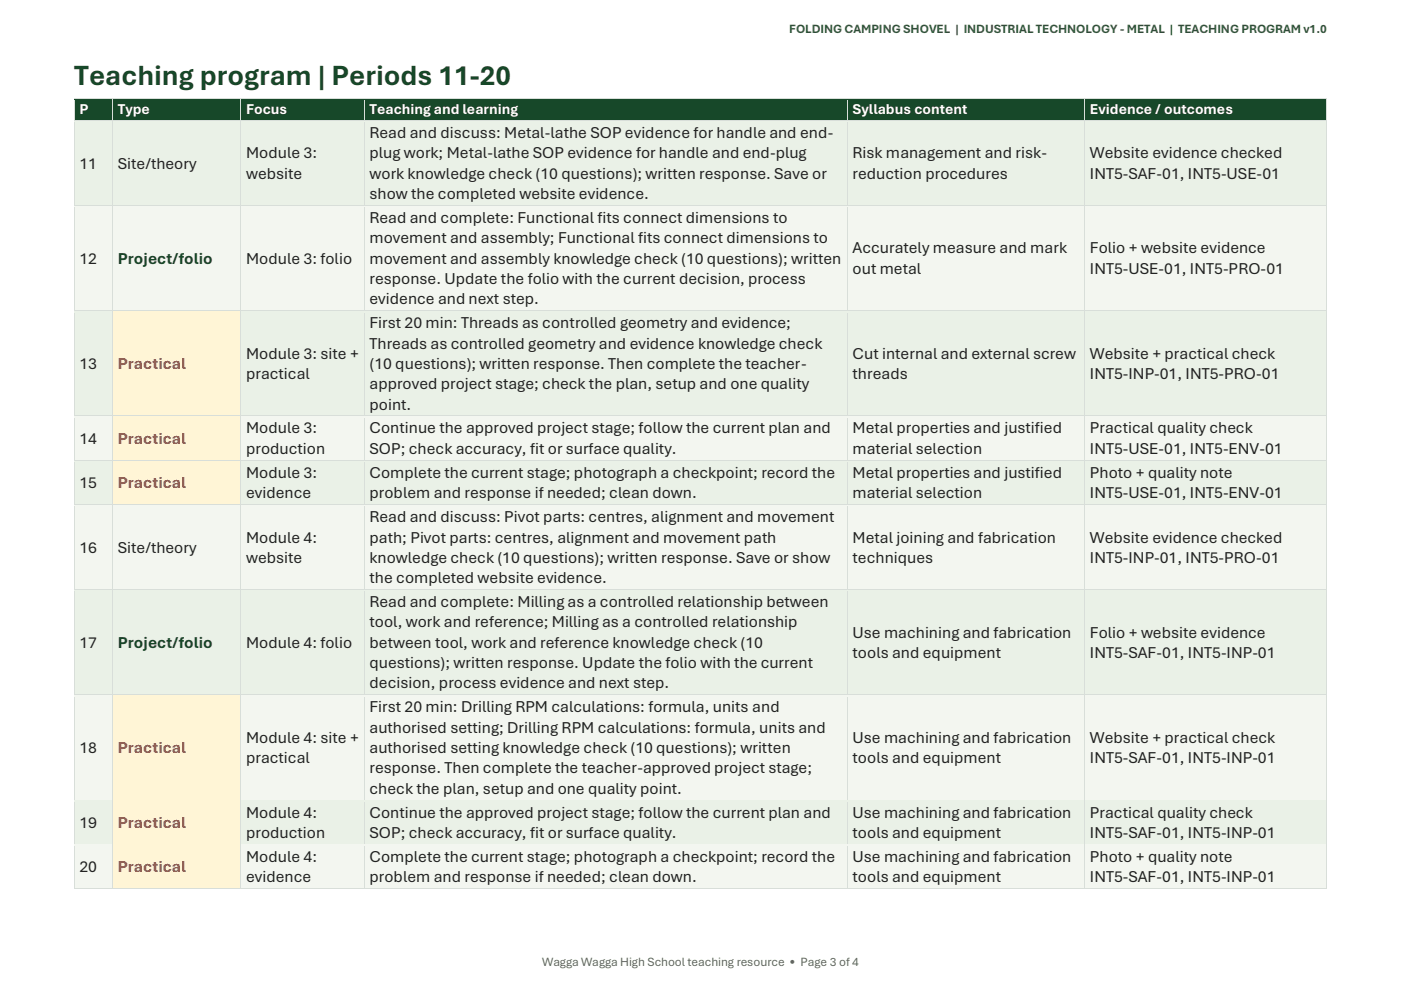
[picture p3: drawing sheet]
<svg xmlns="http://www.w3.org/2000/svg" width="297mm" height="210mm" viewBox="0 0 297 210" stroke-linecap="round" stroke-linejoin="round" font-family="sans-serif">
<defs><g id="words">
<text font-size="6.2" fill="#174829" x="15.7" y="18">Teaching program | Periods 11-20</text>
<g font-size="3.5" fill="#222">
<text x="78.3" y="29.3">Read and discuss: Metal-lathe SOP evidence for handle and end-</text>
<text x="16.8" y="35.7">11</text>
<text x="25" y="35.7">Site/theory</text>
<text x="52.2" y="33.6">Module 3:</text>
<text x="78.3" y="33.6">plug work; Metal-lathe SOP evidence for handle and end-plug</text>
<text x="180.7" y="33.6">Risk management and risk-</text>
<text x="231" y="33.6">Website evidence checked</text>
<text x="52.2" y="37.9">website</text>
<text x="78.3" y="37.9">work knowledge check (10 questions); written response. Save or</text>
<text x="180.7" y="37.9">reduction procedures</text>
<text x="231" y="37.9">INT5-SAF-01, INT5-USE-01</text>
<text x="78.3" y="42.2">show the completed website evidence.</text>
<text x="78.3" y="47.3">Read and complete: Functional fits connect dimensions to</text>
<text x="78.3" y="51.6">movement and assembly; Functional fits connect dimensions to</text>
<text x="180.7" y="53.7">Accurately measure and mark</text>
<text x="231" y="53.7">Folio + website evidence</text>
<text x="16.8" y="55.9">12</text>
<text x="52.2" y="55.9">Module 3: folio</text>
<text x="78.3" y="55.9">movement and assembly knowledge check (10 questions); written</text>
<text x="180.7" y="58">out metal</text>
<text x="231" y="58">INT5-USE-01, INT5-PRO-01</text>
<text x="78.3" y="60.2">response. Update the folio with the current decision, process</text>
<text x="78.3" y="64.5">evidence and next step.</text>
<text x="78.3" y="69.6">First 20 min: Threads as controlled geometry and evidence;</text>
<text x="52.2" y="76">Module 3: site +</text>
<text x="78.3" y="73.9">Threads as controlled geometry and evidence knowledge check</text>
<text x="180.7" y="76">Cut internal and external screw</text>
<text x="231" y="76">Website + practical check</text>
<text x="16.8" y="78.2">13</text>
<text x="52.2" y="80.4">practical</text>
<text x="78.3" y="78.2">(10 questions); written response. Then complete the teacher-</text>
<text x="78.3" y="82.5">approved project stage; check the plan, setup and one quality</text>
<text x="180.7" y="80.4">threads</text>
<text x="231" y="80.4">INT5-INP-01, INT5-PRO-01</text>
<text x="78.3" y="86.8">point.</text>
<text x="16.8" y="94">14</text>
<text x="52.2" y="91.9">Module 3:</text>
<text x="78.3" y="91.9">Continue the approved project stage; follow the current plan and</text>
<text x="180.7" y="91.9">Metal properties and justified</text>
<text x="231" y="91.9">Practical quality check</text>
<text x="52.2" y="96.2">production</text>
<text x="52.2" y="101.3">Module 3:</text>
<text x="78.3" y="96.2">SOP; check accuracy, fit or surface quality.</text>
<text x="78.3" y="101.3">Complete the current stage; photograph a checkpoint; record the</text>
<text x="180.7" y="96.2">material selection</text>
<text x="180.7" y="101.3">Metal properties and justified</text>
<text x="231" y="96.2">INT5-USE-01, INT5-ENV-01</text>
<text x="231" y="101.3">Photo + quality note</text>
<text x="16.8" y="103.4">15</text>
<text x="52.2" y="105.6">evidence</text>
<text x="78.3" y="105.6">problem and response if needed; clean down.</text>
<text x="180.7" y="105.6">material selection</text>
<text x="231" y="105.6">INT5-USE-01, INT5-ENV-01</text>
<text x="78.3" y="110.7">Read and discuss: Pivot parts: centres, alignment and movement</text>
<text x="16.8" y="117.2">16</text>
<text x="25" y="117.2">Site/theory</text>
<text x="52.2" y="115">Module 4:</text>
<text x="52.2" y="119.3">website</text>
<text x="78.3" y="115">path; Pivot parts: centres, alignment and movement path</text>
<text x="78.3" y="119.3">knowledge check (10 questions); written response. Save or show</text>
<text x="180.7" y="115">Metal joining and fabrication</text>
<text x="180.7" y="119.3">techniques</text>
<text x="231" y="115">Website evidence checked</text>
<text x="231" y="119.3">INT5-INP-01, INT5-PRO-01</text>
<text x="78.3" y="123.6">the completed website evidence.</text>
<text x="78.3" y="128.7">Read and complete: Milling as a controlled relationship between</text>
<text x="16.8" y="137.3">17</text>
<text x="52.2" y="137.3">Module 4: folio</text>
<text x="78.3" y="133">tool, work and reference; Milling as a controlled relationship</text>
<text x="78.3" y="137.3">between tool, work and reference knowledge check (10</text>
<text x="180.7" y="135.2">Use machining and fabrication</text>
<text x="231" y="135.2">Folio + website evidence</text>
<text x="78.3" y="141.6">questions); written response. Update the folio with the current</text>
<text x="180.7" y="139.4">tools and equipment</text>
<text x="231" y="139.4">INT5-SAF-01, INT5-INP-01</text>
<text x="78.3" y="145.9">decision, process evidence and next step.</text>
<text x="78.3" y="151">First 20 min: Drilling RPM calculations: formula, units and</text>
<text x="78.3" y="155.3">authorised setting; Drilling RPM calculations: formula, units and</text>
<text x="16.8" y="159.6">18</text>
<text x="52.2" y="157.5">Module 4: site +</text>
<text x="52.2" y="161.7">practical</text>
<text x="78.3" y="159.6">authorised setting knowledge check (10 questions); written</text>
<text x="180.7" y="157.5">Use machining and fabrication</text>
<text x="180.7" y="161.7">tools and equipment</text>
<text x="231" y="157.5">Website + practical check</text>
<text x="231" y="161.7">INT5-SAF-01, INT5-INP-01</text>
<text x="78.3" y="163.9">response. Then complete the teacher-approved project stage;</text>
<text x="52.2" y="173.3">Module 4:</text>
<text x="78.3" y="168.2">check the plan, setup and one quality point.</text>
<text x="78.3" y="173.3">Continue the approved project stage; follow the current plan and</text>
<text x="180.7" y="173.3">Use machining and fabrication</text>
<text x="231" y="173.3">Practical quality check</text>
<text x="16.8" y="175.5">19</text>
<text x="52.2" y="177.6">production</text>
<text x="78.3" y="177.6">SOP; check accuracy, fit or surface quality.</text>
<text x="180.7" y="177.6">tools and equipment</text>
<text x="231" y="177.6">INT5-SAF-01, INT5-INP-01</text>
<text x="16.8" y="184.9">20</text>
<text x="52.2" y="182.7">Module 4:</text>
<text x="78.3" y="182.7">Complete the current stage; photograph a checkpoint; record the</text>
<text x="180.7" y="182.7">Use machining and fabrication</text>
<text x="231" y="182.7">Photo + quality note</text>
<text x="52.2" y="187">evidence</text>
<text x="78.3" y="187">problem and response if needed; clean down.</text>
<text x="180.7" y="187">tools and equipment</text>
<text x="231" y="187">INT5-SAF-01, INT5-INP-01</text>
</g>
<g font-size="3.5" fill="#174829">
<text x="25" y="55.9">Project/folio</text>
<text x="25" y="137.3">Project/folio</text>
</g>
<g font-size="3.5" fill="#bd472f">
<text x="25" y="78.2">Practical</text>
<text x="25" y="94">Practical</text>
<text x="25" y="103.4">Practical</text>
<text x="25" y="159.6">Practical</text>
<text x="25" y="175.5">Practical</text>
<text x="25" y="184.9">Practical</text>
</g>
<g font-size="3.2" fill="#fff">
<text x="16.8" y="24.3">P</text>
<text x="25" y="24.3">Type</text>
<text x="52.2" y="24.3">Focus</text>
<text x="78.3" y="24.3">Teaching and learning</text>
<text x="180.7" y="24.3">Syllabus content</text>
<text x="231" y="24.3">Evidence / outcomes</text>
</g>
<text font-size="2.7" fill="#315d3a" x="167.3" y="7.1">FOLDING CAMPING SHOVEL | INDUSTRIAL TECHNOLOGY - METAL | TEACHING PROGRAM v1.0</text>
<text font-size="2.7" fill="#5f685f" x="114.9" y="204.8">Wagga Wagga High School teaching resource • Page 3 of 4</text>
</g></defs>
<g fill="#174829">
<path d="M15.9 21h7.9v4.4h-7.9z" fill-rule="evenodd"/>
<path d="M16.8 21.3h6v3.9h-6z" fill-rule="evenodd"/>
<path d="M24 21h27v4.4h-27z" fill-rule="evenodd"/>
<path d="M25 21.3h25v3.9h-25z" fill-rule="evenodd"/>
<path d="M51.2 21h25.9v4.4h-25.9z" fill-rule="evenodd"/>
<path d="M52.2 21.3h23.9v3.9h-23.9z" fill-rule="evenodd"/>
<path d="M77.4 21h102.1v4.4h-102.1z" fill-rule="evenodd"/>
<path d="M78.3 21.3h100.2v3.9h-100.2z" fill-rule="evenodd"/>
<path d="M179.7 21h50.1v4.4h-50.1z" fill-rule="evenodd"/>
<path d="M180.7 21.3h48.1v3.9h-48.1z" fill-rule="evenodd"/>
<path d="M230 21h51.1v4.4h-51.1z" fill-rule="evenodd"/>
<path d="M231 21.3h49.1v3.9h-49.1z" fill-rule="evenodd"/>
</g>
<g fill="#d8ded9">
<path d="M15.6 20.8h.2v.5h-.2z" fill-rule="evenodd"/>
<path d="M15.6 20.8h.2v.2h-.2z" fill-rule="evenodd"/>
</g>
<path d="M15.8 20.9h7.9" fill="none" stroke="#d8ded9" stroke-width=".21"/>
<path d="M15.8 21.2h7.9" fill="none" stroke="#174829" stroke-width=".3"/>
<g fill="#d8ded9">
<path d="M23.7 21h.3v.3h-.3z" fill-rule="evenodd"/>
<path d="M23.7 20.8h.3v.2h-.3z" fill-rule="evenodd"/>
</g>
<path d="M24 20.9h26.9" fill="none" stroke="#d8ded9" stroke-width=".21"/>
<path d="M24 21.2h26.9" fill="none" stroke="#174829" stroke-width=".3"/>
<g fill="#d8ded9">
<path d="M50.9 21h.2v.3h-.2z" fill-rule="evenodd"/>
<path d="M50.9 20.8h.2v.2h-.2z" fill-rule="evenodd"/>
</g>
<path d="M51.1 20.9h26" fill="none" stroke="#d8ded9" stroke-width=".21"/>
<path d="M51.1 21.2h26" fill="none" stroke="#174829" stroke-width=".3"/>
<g fill="#d8ded9">
<path d="M77.1 21h.2v.3h-.2z" fill-rule="evenodd"/>
<path d="M77.1 20.8h.2v.2h-.2z" fill-rule="evenodd"/>
</g>
<path d="M77.3 20.9h102.2" fill="none" stroke="#d8ded9" stroke-width=".21"/>
<path d="M77.3 21.2h102.2" fill="none" stroke="#174829" stroke-width=".3"/>
<g fill="#d8ded9">
<path d="M179.5 21h.2v.3h-.2z" fill-rule="evenodd"/>
<path d="M179.5 20.8h.2v.2h-.2z" fill-rule="evenodd"/>
</g>
<path d="M179.7 20.9h50.1" fill="none" stroke="#d8ded9" stroke-width=".21"/>
<path d="M179.7 21.2h50.1" fill="none" stroke="#174829" stroke-width=".3"/>
<g fill="#d8ded9">
<path d="M229.8 21h.2v.3h-.2z" fill-rule="evenodd"/>
<path d="M229.8 20.8h.2v.2h-.2z" fill-rule="evenodd"/>
</g>
<path d="M230 20.9h51.1" fill="none" stroke="#d8ded9" stroke-width=".21"/>
<path d="M230 21.2h51.1" fill="none" stroke="#174829" stroke-width=".3"/>
<g fill="#d8ded9">
<path d="M281.1 20.8h.2v.5h-.2z" fill-rule="evenodd"/>
<path d="M281.1 20.8h.2v.2h-.2z" fill-rule="evenodd"/>
</g>
<path d="M15.7 25.3h265.5" fill="none" stroke="#174829" stroke-width=".3"/>
<path d="M15.7 21.3v4.1M23.9 21.3v4.1M51 21.3v4.1M77.2 21.3v4.1M179.6 21.3v4.1M229.9 21.3v4.1M281.2 21.3v4.1" fill="none" stroke="#d8ded9" stroke-width=".21"/>
<g fill="#eaf1e7">
<path d="M15.9 25.6h7.9v17.8h-7.9z" fill-rule="evenodd"/>
<path d="M16.8 32.4h6v4.3h-6z" fill-rule="evenodd"/>
<path d="M24 25.6h27v17.8h-27z" fill-rule="evenodd"/>
<path d="M25 32.4h25v4.3h-25z" fill-rule="evenodd"/>
<path d="M51.2 25.6h25.9v17.8h-25.9z" fill-rule="evenodd"/>
<path d="M52.2 30.2h23.9v4.4h-23.9z" fill-rule="evenodd"/>
<path d="M52.2 34.6h23.9v4.3h-23.9z" fill-rule="evenodd"/>
<path d="M77.4 25.6h102.1v17.8h-102.1z" fill-rule="evenodd"/>
<path d="M78.3 25.9h100.2v4.3h-100.2z" fill-rule="evenodd"/>
<path d="M78.3 30.2h100.2v4.4h-100.2z" fill-rule="evenodd"/>
<path d="M78.3 34.6h100.2v4.3h-100.2z" fill-rule="evenodd"/>
<path d="M78.3 38.9h100.2v4.2h-100.2z" fill-rule="evenodd"/>
<path d="M179.7 25.6h50.1v17.8h-50.1z" fill-rule="evenodd"/>
<path d="M180.7 30.2h48.1v4.4h-48.1z" fill-rule="evenodd"/>
<path d="M180.7 34.6h48.1v4.3h-48.1z" fill-rule="evenodd"/>
<path d="M230 25.6h51.1v17.8h-51.1z" fill-rule="evenodd"/>
<path d="M231 30.2h49.1v4.4h-49.1z" fill-rule="evenodd"/>
<path d="M231 34.6h49.1v4.3h-49.1z" fill-rule="evenodd"/>
</g>
<path d="M15.6 25.4h.2v.6h-.2z" fill-rule="evenodd" fill="#d8ded9"/>
<path d="M15.8 25.6h7.9" fill="none" stroke="#d8ded9" stroke-width=".21"/>
<path d="M15.8 25.8h7.9" fill="none" stroke="#eaf1e7" stroke-width=".3"/>
<path d="M23.7 25.4h.3v.6h-.3z" fill-rule="evenodd" fill="#d8ded9"/>
<path d="M24 25.6h26.9" fill="none" stroke="#d8ded9" stroke-width=".21"/>
<path d="M24 25.8h26.9" fill="none" stroke="#eaf1e7" stroke-width=".3"/>
<path d="M50.9 25.4h.2v.6h-.2z" fill-rule="evenodd" fill="#d8ded9"/>
<path d="M51.1 25.6h26" fill="none" stroke="#d8ded9" stroke-width=".21"/>
<path d="M51.1 25.8h26" fill="none" stroke="#eaf1e7" stroke-width=".3"/>
<path d="M77.1 25.4h.2v.6h-.2z" fill-rule="evenodd" fill="#d8ded9"/>
<path d="M77.3 25.6h102.2" fill="none" stroke="#d8ded9" stroke-width=".21"/>
<path d="M77.3 25.8h102.2" fill="none" stroke="#eaf1e7" stroke-width=".3"/>
<path d="M179.5 25.4h.2v.6h-.2z" fill-rule="evenodd" fill="#d8ded9"/>
<path d="M179.7 25.6h50.1" fill="none" stroke="#d8ded9" stroke-width=".21"/>
<path d="M179.7 25.8h50.1" fill="none" stroke="#eaf1e7" stroke-width=".3"/>
<path d="M229.8 25.4h.2v.6h-.2z" fill-rule="evenodd" fill="#d8ded9"/>
<path d="M230 25.6h51.1" fill="none" stroke="#d8ded9" stroke-width=".21"/>
<path d="M230 25.8h51.1" fill="none" stroke="#eaf1e7" stroke-width=".3"/>
<path d="M281.1 25.4h.2v.6h-.2z" fill-rule="evenodd" fill="#d8ded9"/>
<path d="M15.7 43.3h265.5" fill="none" stroke="#eaf1e7" stroke-width=".3"/>
<path d="M15.7 26v17.4M23.9 26v17.4M51 26v17.4M77.2 26v17.4M179.6 26v17.4M229.9 26v17.4M281.2 26v17.4" fill="none" stroke="#d8ded9" stroke-width=".21"/>
<g fill="#f3f6f0">
<path d="M15.9 43.7h7.9v22.1h-7.9z" fill-rule="evenodd"/>
<path d="M16.8 52.5h6v4.4h-6z" fill-rule="evenodd"/>
<path d="M24 43.7h27v22.1h-27z" fill-rule="evenodd"/>
<path d="M25 52.5h25v4.4h-25z" fill-rule="evenodd"/>
<path d="M51.2 43.7h25.9v22.1h-25.9z" fill-rule="evenodd"/>
<path d="M52.2 52.5h23.9v4.4h-23.9z" fill-rule="evenodd"/>
<path d="M77.4 43.7h102.1v22.1h-102.1z" fill-rule="evenodd"/>
<path d="M78.3 43.9h100.2v4.3h-100.2z" fill-rule="evenodd"/>
<path d="M78.3 48.2h100.2v4.3h-100.2z" fill-rule="evenodd"/>
<path d="M78.3 52.5h100.2v4.4h-100.2z" fill-rule="evenodd"/>
<path d="M78.3 56.9h100.2v4.3h-100.2z" fill-rule="evenodd"/>
<path d="M78.3 61.2h100.2v4.3h-100.2z" fill-rule="evenodd"/>
<path d="M179.7 43.7h50.1v22.1h-50.1z" fill-rule="evenodd"/>
<path d="M180.7 50.4h48.1v4.3h-48.1z" fill-rule="evenodd"/>
<path d="M180.7 54.7h48.1v4.3h-48.1z" fill-rule="evenodd"/>
<path d="M230 43.7h51.1v22.1h-51.1z" fill-rule="evenodd"/>
<path d="M231 50.4h49.1v4.3h-49.1z" fill-rule="evenodd"/>
<path d="M231 54.7h49.1v4.3h-49.1z" fill-rule="evenodd"/>
</g>
<path d="M15.6 43.4h.2v.5h-.2z" fill-rule="evenodd" fill="#d8ded9"/>
<path d="M15.8 43.5h7.9" fill="none" stroke="#d8ded9" stroke-width=".21"/>
<path d="M15.8 43.8h7.9" fill="none" stroke="#f3f6f0" stroke-width=".3"/>
<path d="M23.7 43.4h.3v.5h-.3z" fill-rule="evenodd" fill="#d8ded9"/>
<path d="M24 43.5h26.9" fill="none" stroke="#d8ded9" stroke-width=".21"/>
<path d="M24 43.8h26.9" fill="none" stroke="#f3f6f0" stroke-width=".3"/>
<path d="M50.9 43.4h.2v.5h-.2z" fill-rule="evenodd" fill="#d8ded9"/>
<path d="M51.1 43.5h26" fill="none" stroke="#d8ded9" stroke-width=".21"/>
<path d="M51.1 43.8h26" fill="none" stroke="#f3f6f0" stroke-width=".3"/>
<path d="M77.1 43.4h.2v.5h-.2z" fill-rule="evenodd" fill="#d8ded9"/>
<path d="M77.3 43.5h102.2" fill="none" stroke="#d8ded9" stroke-width=".21"/>
<path d="M77.3 43.8h102.2" fill="none" stroke="#f3f6f0" stroke-width=".3"/>
<path d="M179.5 43.4h.2v.5h-.2z" fill-rule="evenodd" fill="#d8ded9"/>
<path d="M179.7 43.5h50.1" fill="none" stroke="#d8ded9" stroke-width=".21"/>
<path d="M179.7 43.8h50.1" fill="none" stroke="#f3f6f0" stroke-width=".3"/>
<path d="M229.8 43.4h.2v.5h-.2z" fill-rule="evenodd" fill="#d8ded9"/>
<path d="M230 43.5h51.1" fill="none" stroke="#d8ded9" stroke-width=".21"/>
<path d="M230 43.8h51.1" fill="none" stroke="#f3f6f0" stroke-width=".3"/>
<path d="M281.1 43.4h.2v.5h-.2z" fill-rule="evenodd" fill="#d8ded9"/>
<path d="M15.7 65.6h265.5" fill="none" stroke="#f3f6f0" stroke-width=".3"/>
<path d="M15.7 44v21.8M23.9 44v21.8M51 44v21.8M77.2 44v21.8M179.6 44v21.8M229.9 44v21.8M281.2 44v21.8" fill="none" stroke="#d8ded9" stroke-width=".21"/>
<g fill="#eaf1e7">
<path d="M15.9 66h7.9v22.1h-7.9z" fill-rule="evenodd"/>
<path d="M16.8 74.9h6v4.3h-6z" fill-rule="evenodd"/>
</g>
<g fill="#fff5d6">
<path d="M24 66h27v22.1h-27z" fill-rule="evenodd"/>
<path d="M25 74.9h25v4.3h-25z" fill-rule="evenodd"/>
</g>
<g fill="#eaf1e7">
<path d="M51.2 66h25.9v22.1h-25.9z" fill-rule="evenodd"/>
<path d="M52.2 72.7h23.9v4.3h-23.9z" fill-rule="evenodd"/>
<path d="M52.2 77h23.9v4.3h-23.9z" fill-rule="evenodd"/>
<path d="M77.4 66h102.1v22.1h-102.1z" fill-rule="evenodd"/>
<path d="M78.3 66.3h100.2v4.2h-100.2z" fill-rule="evenodd"/>
<path d="M78.3 70.5h100.2v4.4h-100.2z" fill-rule="evenodd"/>
<path d="M78.3 74.9h100.2v4.3h-100.2z" fill-rule="evenodd"/>
<path d="M78.3 79.2h100.2v4.3h-100.2z" fill-rule="evenodd"/>
<path d="M78.3 83.5h100.2v4.3h-100.2z" fill-rule="evenodd"/>
<path d="M179.7 66h50.1v22.1h-50.1z" fill-rule="evenodd"/>
<path d="M180.7 72.7h48.1v4.3h-48.1z" fill-rule="evenodd"/>
<path d="M180.7 77h48.1v4.3h-48.1z" fill-rule="evenodd"/>
<path d="M230 66h51.1v22.1h-51.1z" fill-rule="evenodd"/>
<path d="M231 72.7h49.1v4.3h-49.1z" fill-rule="evenodd"/>
<path d="M231 77h49.1v4.3h-49.1z" fill-rule="evenodd"/>
</g>
<path d="M15.6 65.8h.2v.5h-.2z" fill-rule="evenodd" fill="#d8ded9"/>
<path d="M15.8 65.9h7.9" fill="none" stroke="#d8ded9" stroke-width=".21"/>
<path d="M15.8 66.1h7.9" fill="none" stroke="#eaf1e7" stroke-width=".3"/>
<path d="M23.7 65.8h.3v.5h-.3z" fill-rule="evenodd" fill="#d8ded9"/>
<path d="M24 65.9h26.9" fill="none" stroke="#d8ded9" stroke-width=".21"/>
<path d="M24 66.1h26.9" fill="none" stroke="#fff5d6" stroke-width=".3"/>
<path d="M50.9 65.8h.2v.5h-.2z" fill-rule="evenodd" fill="#d8ded9"/>
<path d="M51.1 65.9h26" fill="none" stroke="#d8ded9" stroke-width=".21"/>
<path d="M51.1 66.1h26" fill="none" stroke="#eaf1e7" stroke-width=".3"/>
<path d="M77.1 65.8h.2v.5h-.2z" fill-rule="evenodd" fill="#d8ded9"/>
<path d="M77.3 65.9h102.2" fill="none" stroke="#d8ded9" stroke-width=".21"/>
<path d="M77.3 66.1h102.2" fill="none" stroke="#eaf1e7" stroke-width=".3"/>
<path d="M179.5 65.8h.2v.5h-.2z" fill-rule="evenodd" fill="#d8ded9"/>
<path d="M179.7 65.9h50.1" fill="none" stroke="#d8ded9" stroke-width=".21"/>
<path d="M179.7 66.1h50.1" fill="none" stroke="#eaf1e7" stroke-width=".3"/>
<path d="M229.8 65.8h.2v.5h-.2z" fill-rule="evenodd" fill="#d8ded9"/>
<path d="M230 65.9h51.1" fill="none" stroke="#d8ded9" stroke-width=".21"/>
<path d="M230 66.1h51.1" fill="none" stroke="#eaf1e7" stroke-width=".3"/>
<path d="M281.1 65.8h.2v.5h-.2z" fill-rule="evenodd" fill="#d8ded9"/>
<path d="M15.7 87.9h8.2M51.1 87.9h230.1" fill="none" stroke="#eaf1e7" stroke-width=".3"/>
<path d="M15.7 66.3v21.8M23.9 66.3v21.8M51 66.3v21.8M77.2 66.3v21.8M179.6 66.3v21.8M229.9 66.3v21.8M281.2 66.3v21.8" fill="none" stroke="#d8ded9" stroke-width=".21"/>
<path d="M23.9 87.9h27.2" fill="none" stroke="#fff5d6" stroke-width=".3"/>
<g fill="#f3f6f0">
<path d="M15.9 88.3h7.9v9.2h-7.9z" fill-rule="evenodd"/>
<path d="M16.8 90.7h6v4.3h-6z" fill-rule="evenodd"/>
</g>
<g fill="#fff5d6">
<path d="M24 88.3h27v9.2h-27z" fill-rule="evenodd"/>
<path d="M25 90.7h25v4.3h-25z" fill-rule="evenodd"/>
</g>
<g fill="#f3f6f0">
<path d="M51.2 88.3h25.9v9.2h-25.9z" fill-rule="evenodd"/>
<path d="M52.2 88.6h23.9v4.3h-23.9z" fill-rule="evenodd"/>
<path d="M52.2 92.9h23.9v4.3h-23.9z" fill-rule="evenodd"/>
<path d="M77.4 88.3h102.1v9.2h-102.1z" fill-rule="evenodd"/>
<path d="M78.3 88.6h100.2v4.3h-100.2z" fill-rule="evenodd"/>
<path d="M78.3 92.9h100.2v4.3h-100.2z" fill-rule="evenodd"/>
<path d="M179.7 88.3h50.1v9.2h-50.1z" fill-rule="evenodd"/>
<path d="M180.7 88.6h48.1v4.3h-48.1z" fill-rule="evenodd"/>
<path d="M180.7 92.9h48.1v4.3h-48.1z" fill-rule="evenodd"/>
<path d="M230 88.3h51.1v9.2h-51.1z" fill-rule="evenodd"/>
<path d="M231 88.6h49.1v4.3h-49.1z" fill-rule="evenodd"/>
<path d="M231 92.9h49.1v4.3h-49.1z" fill-rule="evenodd"/>
</g>
<path d="M15.6 88.1h.2v.5h-.2z" fill-rule="evenodd" fill="#d8ded9"/>
<path d="M15.8 88.2h7.9" fill="none" stroke="#d8ded9" stroke-width=".21"/>
<path d="M15.8 88.4h7.9" fill="none" stroke="#f3f6f0" stroke-width=".3"/>
<path d="M23.7 88.1h.3v.5h-.3z" fill-rule="evenodd" fill="#d8ded9"/>
<path d="M24 88.2h26.9" fill="none" stroke="#d8ded9" stroke-width=".21"/>
<path d="M24 88.4h26.9" fill="none" stroke="#fff5d6" stroke-width=".3"/>
<path d="M50.9 88.1h.2v.5h-.2z" fill-rule="evenodd" fill="#d8ded9"/>
<path d="M51.1 88.2h26" fill="none" stroke="#d8ded9" stroke-width=".21"/>
<path d="M51.1 88.4h26" fill="none" stroke="#f3f6f0" stroke-width=".3"/>
<path d="M77.1 88.1h.2v.5h-.2z" fill-rule="evenodd" fill="#d8ded9"/>
<path d="M77.3 88.2h102.2" fill="none" stroke="#d8ded9" stroke-width=".21"/>
<path d="M77.3 88.4h102.2" fill="none" stroke="#f3f6f0" stroke-width=".3"/>
<path d="M179.5 88.1h.2v.5h-.2z" fill-rule="evenodd" fill="#d8ded9"/>
<path d="M179.7 88.2h50.1" fill="none" stroke="#d8ded9" stroke-width=".21"/>
<path d="M179.7 88.4h50.1" fill="none" stroke="#f3f6f0" stroke-width=".3"/>
<path d="M229.8 88.1h.2v.5h-.2z" fill-rule="evenodd" fill="#d8ded9"/>
<path d="M230 88.2h51.1" fill="none" stroke="#d8ded9" stroke-width=".21"/>
<path d="M230 88.4h51.1" fill="none" stroke="#f3f6f0" stroke-width=".3"/>
<path d="M281.1 88.1h.2v.5h-.2z" fill-rule="evenodd" fill="#d8ded9"/>
<path d="M15.7 97.3h8.2M51.1 97.3h230.1" fill="none" stroke="#f3f6f0" stroke-width=".3"/>
<path d="M15.7 88.6v8.9M23.9 88.6v8.9M51 88.6v8.9M77.2 88.6v8.9M179.6 88.6v8.9M229.9 88.6v8.9M281.2 88.6v8.9" fill="none" stroke="#d8ded9" stroke-width=".21"/>
<path d="M23.9 97.3h27.2" fill="none" stroke="#fff5d6" stroke-width=".3"/>
<g fill="#eaf1e7">
<path d="M15.9 97.6h7.9v9.3h-7.9z" fill-rule="evenodd"/>
<path d="M16.8 100.1h6v4.3h-6z" fill-rule="evenodd"/>
</g>
<g fill="#fff5d6">
<path d="M24 97.6h27v9.3h-27z" fill-rule="evenodd"/>
<path d="M25 100.1h25v4.3h-25z" fill-rule="evenodd"/>
</g>
<g fill="#eaf1e7">
<path d="M51.2 97.6h25.9v9.3h-25.9z" fill-rule="evenodd"/>
<path d="M52.2 97.9h23.9v4.4h-23.9z" fill-rule="evenodd"/>
<path d="M52.2 102.3h23.9v4.3h-23.9z" fill-rule="evenodd"/>
<path d="M77.4 97.6h102.1v9.3h-102.1z" fill-rule="evenodd"/>
<path d="M78.3 97.9h100.2v4.4h-100.2z" fill-rule="evenodd"/>
<path d="M78.3 102.3h100.2v4.3h-100.2z" fill-rule="evenodd"/>
<path d="M179.7 97.6h50.1v9.3h-50.1z" fill-rule="evenodd"/>
<path d="M180.7 97.9h48.1v4.4h-48.1z" fill-rule="evenodd"/>
<path d="M180.7 102.3h48.1v4.3h-48.1z" fill-rule="evenodd"/>
<path d="M230 97.6h51.1v9.3h-51.1z" fill-rule="evenodd"/>
<path d="M231 97.9h49.1v4.4h-49.1z" fill-rule="evenodd"/>
<path d="M231 102.3h49.1v4.3h-49.1z" fill-rule="evenodd"/>
</g>
<path d="M15.6 97.5h.2v.5h-.2z" fill-rule="evenodd" fill="#d8ded9"/>
<path d="M15.8 97.6h7.9" fill="none" stroke="#d8ded9" stroke-width=".21"/>
<path d="M15.8 97.8h7.9" fill="none" stroke="#eaf1e7" stroke-width=".3"/>
<path d="M23.7 97.5h.3v.5h-.3z" fill-rule="evenodd" fill="#d8ded9"/>
<path d="M24 97.6h26.9" fill="none" stroke="#d8ded9" stroke-width=".21"/>
<path d="M24 97.8h26.9" fill="none" stroke="#fff5d6" stroke-width=".3"/>
<path d="M50.9 97.5h.2v.5h-.2z" fill-rule="evenodd" fill="#d8ded9"/>
<path d="M51.1 97.6h26" fill="none" stroke="#d8ded9" stroke-width=".21"/>
<path d="M51.1 97.8h26" fill="none" stroke="#eaf1e7" stroke-width=".3"/>
<path d="M77.1 97.5h.2v.5h-.2z" fill-rule="evenodd" fill="#d8ded9"/>
<path d="M77.3 97.6h102.2" fill="none" stroke="#d8ded9" stroke-width=".21"/>
<path d="M77.3 97.8h102.2" fill="none" stroke="#eaf1e7" stroke-width=".3"/>
<path d="M179.5 97.5h.2v.5h-.2z" fill-rule="evenodd" fill="#d8ded9"/>
<path d="M179.7 97.6h50.1" fill="none" stroke="#d8ded9" stroke-width=".21"/>
<path d="M179.7 97.8h50.1" fill="none" stroke="#eaf1e7" stroke-width=".3"/>
<path d="M229.8 97.5h.2v.5h-.2z" fill-rule="evenodd" fill="#d8ded9"/>
<path d="M230 97.6h51.1" fill="none" stroke="#d8ded9" stroke-width=".21"/>
<path d="M230 97.8h51.1" fill="none" stroke="#eaf1e7" stroke-width=".3"/>
<path d="M281.1 97.5h.2v.5h-.2z" fill-rule="evenodd" fill="#d8ded9"/>
<path d="M15.7 106.7h8.2M51.1 106.7h230.1" fill="none" stroke="#eaf1e7" stroke-width=".3"/>
<path d="M15.7 98v8.9M23.9 98v8.9M51 98v8.9M77.2 98v8.9M179.6 98v8.9M229.9 98v8.9M281.2 98v8.9" fill="none" stroke="#d8ded9" stroke-width=".21"/>
<path d="M23.9 106.7h27.2" fill="none" stroke="#fff5d6" stroke-width=".3"/>
<g fill="#f3f6f0">
<path d="M15.9 107h7.9v17.9h-7.9z" fill-rule="evenodd"/>
<path d="M16.8 113.8h6v4.3h-6z" fill-rule="evenodd"/>
<path d="M24 107h27v17.9h-27z" fill-rule="evenodd"/>
<path d="M25 113.8h25v4.3h-25z" fill-rule="evenodd"/>
<path d="M51.2 107h25.9v17.9h-25.9z" fill-rule="evenodd"/>
<path d="M52.2 111.7h23.9v4.3h-23.9z" fill-rule="evenodd"/>
<path d="M52.2 116h23.9v4.3h-23.9z" fill-rule="evenodd"/>
<path d="M77.4 107h102.1v17.9h-102.1z" fill-rule="evenodd"/>
<path d="M78.3 107.3h100.2v4.4h-100.2z" fill-rule="evenodd"/>
<path d="M78.3 111.7h100.2v4.3h-100.2z" fill-rule="evenodd"/>
<path d="M78.3 116h100.2v4.3h-100.2z" fill-rule="evenodd"/>
<path d="M78.3 120.3h100.2v4.3h-100.2z" fill-rule="evenodd"/>
<path d="M179.7 107h50.1v17.9h-50.1z" fill-rule="evenodd"/>
<path d="M180.7 111.7h48.1v4.3h-48.1z" fill-rule="evenodd"/>
<path d="M180.7 116h48.1v4.3h-48.1z" fill-rule="evenodd"/>
<path d="M230 107h51.1v17.9h-51.1z" fill-rule="evenodd"/>
<path d="M231 111.7h49.1v4.3h-49.1z" fill-rule="evenodd"/>
<path d="M231 116h49.1v4.3h-49.1z" fill-rule="evenodd"/>
</g>
<path d="M15.6 106.9h.2v.5h-.2z" fill-rule="evenodd" fill="#d8ded9"/>
<path d="M15.8 107h7.9" fill="none" stroke="#d8ded9" stroke-width=".21"/>
<path d="M15.8 107.2h7.9" fill="none" stroke="#f3f6f0" stroke-width=".3"/>
<path d="M23.7 106.9h.3v.5h-.3z" fill-rule="evenodd" fill="#d8ded9"/>
<path d="M24 107h26.9" fill="none" stroke="#d8ded9" stroke-width=".21"/>
<path d="M24 107.2h26.9" fill="none" stroke="#f3f6f0" stroke-width=".3"/>
<path d="M50.9 106.9h.2v.5h-.2z" fill-rule="evenodd" fill="#d8ded9"/>
<path d="M51.1 107h26" fill="none" stroke="#d8ded9" stroke-width=".21"/>
<path d="M51.1 107.2h26" fill="none" stroke="#f3f6f0" stroke-width=".3"/>
<path d="M77.1 106.9h.2v.5h-.2z" fill-rule="evenodd" fill="#d8ded9"/>
<path d="M77.3 107h102.2" fill="none" stroke="#d8ded9" stroke-width=".21"/>
<path d="M77.3 107.2h102.2" fill="none" stroke="#f3f6f0" stroke-width=".3"/>
<path d="M179.5 106.9h.2v.5h-.2z" fill-rule="evenodd" fill="#d8ded9"/>
<path d="M179.7 107h50.1" fill="none" stroke="#d8ded9" stroke-width=".21"/>
<path d="M179.7 107.2h50.1" fill="none" stroke="#f3f6f0" stroke-width=".3"/>
<path d="M229.8 106.9h.2v.5h-.2z" fill-rule="evenodd" fill="#d8ded9"/>
<path d="M230 107h51.1" fill="none" stroke="#d8ded9" stroke-width=".21"/>
<path d="M230 107.2h51.1" fill="none" stroke="#f3f6f0" stroke-width=".3"/>
<path d="M281.1 106.9h.2v.5h-.2z" fill-rule="evenodd" fill="#d8ded9"/>
<path d="M15.7 124.7h265.5" fill="none" stroke="#f3f6f0" stroke-width=".3"/>
<path d="M15.7 107.4v17.5M23.9 107.4v17.5M51 107.4v17.5M77.2 107.4v17.5M179.6 107.4v17.5M229.9 107.4v17.5M281.2 107.4v17.5" fill="none" stroke="#d8ded9" stroke-width=".21"/>
<g fill="#eaf1e7">
<path d="M15.9 125h7.9v22.2h-7.9z" fill-rule="evenodd"/>
<path d="M16.8 134h6v4.3h-6z" fill-rule="evenodd"/>
<path d="M24 125h27v22.2h-27z" fill-rule="evenodd"/>
<path d="M25 134h25v4.3h-25z" fill-rule="evenodd"/>
<path d="M51.2 125h25.9v22.2h-25.9z" fill-rule="evenodd"/>
<path d="M52.2 134h23.9v4.3h-23.9z" fill-rule="evenodd"/>
<path d="M77.4 125h102.1v22.2h-102.1z" fill-rule="evenodd"/>
<path d="M78.3 125.3h100.2v4.3h-100.2z" fill-rule="evenodd"/>
<path d="M78.3 129.6h100.2v4.4h-100.2z" fill-rule="evenodd"/>
<path d="M78.3 134h100.2v4.3h-100.2z" fill-rule="evenodd"/>
<path d="M78.3 138.3h100.2v4.3h-100.2z" fill-rule="evenodd"/>
<path d="M78.3 142.6h100.2v4.3h-100.2z" fill-rule="evenodd"/>
<path d="M179.7 125h50.1v22.2h-50.1z" fill-rule="evenodd"/>
<path d="M180.7 131.8h48.1v4.3h-48.1z" fill-rule="evenodd"/>
<path d="M180.7 136.1h48.1v4.3h-48.1z" fill-rule="evenodd"/>
<path d="M230 125h51.1v22.2h-51.1z" fill-rule="evenodd"/>
<path d="M231 131.8h49.1v4.3h-49.1z" fill-rule="evenodd"/>
<path d="M231 136.1h49.1v4.3h-49.1z" fill-rule="evenodd"/>
</g>
<path d="M15.6 124.9h.2v.5h-.2z" fill-rule="evenodd" fill="#d8ded9"/>
<path d="M15.8 125h7.9" fill="none" stroke="#d8ded9" stroke-width=".21"/>
<path d="M15.8 125.2h7.9" fill="none" stroke="#eaf1e7" stroke-width=".3"/>
<path d="M23.7 124.9h.3v.5h-.3z" fill-rule="evenodd" fill="#d8ded9"/>
<path d="M24 125h26.9" fill="none" stroke="#d8ded9" stroke-width=".21"/>
<path d="M24 125.2h26.9" fill="none" stroke="#eaf1e7" stroke-width=".3"/>
<path d="M50.9 124.9h.2v.5h-.2z" fill-rule="evenodd" fill="#d8ded9"/>
<path d="M51.1 125h26" fill="none" stroke="#d8ded9" stroke-width=".21"/>
<path d="M51.1 125.2h26" fill="none" stroke="#eaf1e7" stroke-width=".3"/>
<path d="M77.1 124.9h.2v.5h-.2z" fill-rule="evenodd" fill="#d8ded9"/>
<path d="M77.3 125h102.2" fill="none" stroke="#d8ded9" stroke-width=".21"/>
<path d="M77.3 125.2h102.2" fill="none" stroke="#eaf1e7" stroke-width=".3"/>
<path d="M179.5 124.9h.2v.5h-.2z" fill-rule="evenodd" fill="#d8ded9"/>
<path d="M179.7 125h50.1" fill="none" stroke="#d8ded9" stroke-width=".21"/>
<path d="M179.7 125.2h50.1" fill="none" stroke="#eaf1e7" stroke-width=".3"/>
<path d="M229.8 124.9h.2v.5h-.2z" fill-rule="evenodd" fill="#d8ded9"/>
<path d="M230 125h51.1" fill="none" stroke="#d8ded9" stroke-width=".21"/>
<path d="M230 125.2h51.1" fill="none" stroke="#eaf1e7" stroke-width=".3"/>
<path d="M281.1 124.9h.2v.5h-.2z" fill-rule="evenodd" fill="#d8ded9"/>
<path d="M15.7 147h265.5" fill="none" stroke="#eaf1e7" stroke-width=".3"/>
<path d="M15.7 125.4v21.8M23.9 125.4v21.8M51 125.4v21.8M77.2 125.4v21.8M179.6 125.4v21.8M229.9 125.4v21.8M281.2 125.4v21.8" fill="none" stroke="#d8ded9" stroke-width=".21"/>
<g fill="#f3f6f0">
<path d="M15.9 147.4h7.9v22.1h-7.9z" fill-rule="evenodd"/>
<path d="M16.8 156.3h6v4.3h-6z" fill-rule="evenodd"/>
</g>
<g fill="#fff5d6">
<path d="M24 147.4h27v22.1h-27z" fill-rule="evenodd"/>
<path d="M25 156.3h25v4.3h-25z" fill-rule="evenodd"/>
</g>
<g fill="#f3f6f0">
<path d="M51.2 147.4h25.9v22.1h-25.9z" fill-rule="evenodd"/>
<path d="M52.2 154.1h23.9v4.3h-23.9z" fill-rule="evenodd"/>
<path d="M52.2 158.4h23.9v4.3h-23.9z" fill-rule="evenodd"/>
<path d="M77.4 147.4h102.1v22.1h-102.1z" fill-rule="evenodd"/>
<path d="M78.3 147.7h100.2v4.3h-100.2z" fill-rule="evenodd"/>
<path d="M78.3 152h100.2v4.3h-100.2z" fill-rule="evenodd"/>
<path d="M78.3 156.3h100.2v4.3h-100.2z" fill-rule="evenodd"/>
<path d="M78.3 160.6h100.2v4.3h-100.2z" fill-rule="evenodd"/>
<path d="M78.3 164.9h100.2v4.3h-100.2z" fill-rule="evenodd"/>
<path d="M179.7 147.4h50.1v22.1h-50.1z" fill-rule="evenodd"/>
<path d="M180.7 154.1h48.1v4.3h-48.1z" fill-rule="evenodd"/>
<path d="M180.7 158.4h48.1v4.3h-48.1z" fill-rule="evenodd"/>
<path d="M230 147.4h51.1v22.1h-51.1z" fill-rule="evenodd"/>
<path d="M231 154.1h49.1v4.3h-49.1z" fill-rule="evenodd"/>
<path d="M231 158.4h49.1v4.3h-49.1z" fill-rule="evenodd"/>
</g>
<path d="M15.6 147.2h.2v.5h-.2z" fill-rule="evenodd" fill="#d8ded9"/>
<path d="M15.8 147.3h7.9" fill="none" stroke="#d8ded9" stroke-width=".21"/>
<path d="M15.8 147.5h7.9" fill="none" stroke="#f3f6f0" stroke-width=".3"/>
<path d="M23.7 147.2h.3v.5h-.3z" fill-rule="evenodd" fill="#d8ded9"/>
<path d="M24 147.3h26.9" fill="none" stroke="#d8ded9" stroke-width=".21"/>
<path d="M24 147.5h26.9" fill="none" stroke="#fff5d6" stroke-width=".3"/>
<path d="M50.9 147.2h.2v.5h-.2z" fill-rule="evenodd" fill="#d8ded9"/>
<path d="M51.1 147.3h26" fill="none" stroke="#d8ded9" stroke-width=".21"/>
<path d="M51.1 147.5h26" fill="none" stroke="#f3f6f0" stroke-width=".3"/>
<path d="M77.1 147.2h.2v.5h-.2z" fill-rule="evenodd" fill="#d8ded9"/>
<path d="M77.3 147.3h102.2" fill="none" stroke="#d8ded9" stroke-width=".21"/>
<path d="M77.3 147.5h102.2" fill="none" stroke="#f3f6f0" stroke-width=".3"/>
<path d="M179.5 147.2h.2v.5h-.2z" fill-rule="evenodd" fill="#d8ded9"/>
<path d="M179.7 147.3h50.1" fill="none" stroke="#d8ded9" stroke-width=".21"/>
<path d="M179.7 147.5h50.1" fill="none" stroke="#f3f6f0" stroke-width=".3"/>
<path d="M229.8 147.2h.2v.5h-.2z" fill-rule="evenodd" fill="#d8ded9"/>
<path d="M230 147.3h51.1" fill="none" stroke="#d8ded9" stroke-width=".21"/>
<path d="M230 147.5h51.1" fill="none" stroke="#f3f6f0" stroke-width=".3"/>
<path d="M281.1 147.2h.2v.5h-.2z" fill-rule="evenodd" fill="#d8ded9"/>
<path d="M15.7 169.3h8.2M51.1 169.3h230.1" fill="none" stroke="#f3f6f0" stroke-width=".3"/>
<path d="M15.7 147.7v21.8M23.9 147.7v21.8M51 147.7v21.8M77.2 147.7v21.8M179.6 147.7v21.8M229.9 147.7v21.8M281.2 147.7v21.8" fill="none" stroke="#d8ded9" stroke-width=".21"/>
<path d="M23.9 169.3h27.2" fill="none" stroke="#fff5d6" stroke-width=".3"/>
<g fill="#eaf1e7">
<path d="M15.9 169.7h7.9v9.2h-7.9z" fill-rule="evenodd"/>
<path d="M16.8 172.1h6v4.3h-6z" fill-rule="evenodd"/>
</g>
<g fill="#fff5d6">
<path d="M24 169.7h27v9.2h-27z" fill-rule="evenodd"/>
<path d="M25 172.1h25v4.3h-25z" fill-rule="evenodd"/>
</g>
<g fill="#eaf1e7">
<path d="M51.2 169.7h25.9v9.2h-25.9z" fill-rule="evenodd"/>
<path d="M52.2 170h23.9v4.3h-23.9z" fill-rule="evenodd"/>
<path d="M52.2 174.3h23.9v4.3h-23.9z" fill-rule="evenodd"/>
<path d="M77.4 169.7h102.1v9.2h-102.1z" fill-rule="evenodd"/>
<path d="M78.3 170h100.2v4.3h-100.2z" fill-rule="evenodd"/>
<path d="M78.3 174.3h100.2v4.3h-100.2z" fill-rule="evenodd"/>
<path d="M179.7 169.7h50.1v9.2h-50.1z" fill-rule="evenodd"/>
<path d="M180.7 170h48.1v4.3h-48.1z" fill-rule="evenodd"/>
<path d="M180.7 174.3h48.1v4.3h-48.1z" fill-rule="evenodd"/>
<path d="M230 169.7h51.1v9.2h-51.1z" fill-rule="evenodd"/>
<path d="M231 170h49.1v4.3h-49.1z" fill-rule="evenodd"/>
<path d="M231 174.3h49.1v4.3h-49.1z" fill-rule="evenodd"/>
</g>
<path d="M15.6 169.5h.2v.5h-.2z" fill-rule="evenodd" fill="#d8ded9"/>
<path d="M15.8 169.6h7.9" fill="none" stroke="#d8ded9" stroke-width=".21"/>
<path d="M15.8 169.9h7.9" fill="none" stroke="#eaf1e7" stroke-width=".3"/>
<path d="M23.7 169.5h.3v.5h-.3z" fill-rule="evenodd" fill="#d8ded9"/>
<path d="M24 169.6h26.9" fill="none" stroke="#d8ded9" stroke-width=".21"/>
<path d="M24 169.9h26.9" fill="none" stroke="#fff5d6" stroke-width=".3"/>
<path d="M50.9 169.5h.2v.5h-.2z" fill-rule="evenodd" fill="#d8ded9"/>
<path d="M51.1 169.6h26" fill="none" stroke="#d8ded9" stroke-width=".21"/>
<path d="M51.1 169.9h26" fill="none" stroke="#eaf1e7" stroke-width=".3"/>
<path d="M77.1 169.5h.2v.5h-.2z" fill-rule="evenodd" fill="#d8ded9"/>
<path d="M77.3 169.6h102.2" fill="none" stroke="#d8ded9" stroke-width=".21"/>
<path d="M77.3 169.9h102.2" fill="none" stroke="#eaf1e7" stroke-width=".3"/>
<path d="M179.5 169.5h.2v.5h-.2z" fill-rule="evenodd" fill="#d8ded9"/>
<path d="M179.7 169.6h50.1" fill="none" stroke="#d8ded9" stroke-width=".21"/>
<path d="M179.7 169.9h50.1" fill="none" stroke="#eaf1e7" stroke-width=".3"/>
<path d="M229.8 169.5h.2v.5h-.2z" fill-rule="evenodd" fill="#d8ded9"/>
<path d="M230 169.6h51.1" fill="none" stroke="#d8ded9" stroke-width=".21"/>
<path d="M230 169.9h51.1" fill="none" stroke="#eaf1e7" stroke-width=".3"/>
<path d="M281.1 169.5h.2v.5h-.2z" fill-rule="evenodd" fill="#d8ded9"/>
<path d="M15.7 178.7h8.2M51.1 178.7h230.1" fill="none" stroke="#eaf1e7" stroke-width=".3"/>
<path d="M15.7 170v8.8M23.9 170v8.8M51 170v8.8M77.2 170v8.8M179.6 170v8.8M229.9 170v8.8M281.2 170v8.8" fill="none" stroke="#d8ded9" stroke-width=".21"/>
<path d="M23.9 178.7h27.2" fill="none" stroke="#fff5d6" stroke-width=".3"/>
<g fill="#f3f6f0">
<path d="M15.9 179.1h7.9v9.2h-7.9z" fill-rule="evenodd"/>
<path d="M16.8 181.5h6v4.3h-6z" fill-rule="evenodd"/>
</g>
<g fill="#fff5d6">
<path d="M24 179.1h27v9.2h-27z" fill-rule="evenodd"/>
<path d="M25 181.5h25v4.3h-25z" fill-rule="evenodd"/>
</g>
<g fill="#f3f6f0">
<path d="M51.2 179.1h25.9v9.2h-25.9z" fill-rule="evenodd"/>
<path d="M52.2 179.4h23.9v4.3h-23.9z" fill-rule="evenodd"/>
<path d="M52.2 183.7h23.9v4.3h-23.9z" fill-rule="evenodd"/>
<path d="M77.4 179.1h102.1v9.2h-102.1z" fill-rule="evenodd"/>
<path d="M78.3 179.4h100.2v4.3h-100.2z" fill-rule="evenodd"/>
<path d="M78.3 183.7h100.2v4.3h-100.2z" fill-rule="evenodd"/>
<path d="M179.7 179.1h50.1v9.2h-50.1z" fill-rule="evenodd"/>
<path d="M180.7 179.4h48.1v4.3h-48.1z" fill-rule="evenodd"/>
<path d="M180.7 183.7h48.1v4.3h-48.1z" fill-rule="evenodd"/>
<path d="M230 179.1h51.1v9.2h-51.1z" fill-rule="evenodd"/>
<path d="M231 179.4h49.1v4.3h-49.1z" fill-rule="evenodd"/>
<path d="M231 183.7h49.1v4.3h-49.1z" fill-rule="evenodd"/>
</g>
<path d="M15.6 178.8h.2v.6h-.2z" fill-rule="evenodd" fill="#d8ded9"/>
<path d="M15.8 179h7.9" fill="none" stroke="#d8ded9" stroke-width=".21"/>
<path d="M15.8 179.2h7.9" fill="none" stroke="#f3f6f0" stroke-width=".3"/>
<path d="M23.7 178.8h.3v.6h-.3z" fill-rule="evenodd" fill="#d8ded9"/>
<path d="M24 179h26.9" fill="none" stroke="#d8ded9" stroke-width=".21"/>
<path d="M24 179.2h26.9" fill="none" stroke="#fff5d6" stroke-width=".3"/>
<path d="M50.9 178.8h.2v.6h-.2z" fill-rule="evenodd" fill="#d8ded9"/>
<path d="M51.1 179h26" fill="none" stroke="#d8ded9" stroke-width=".21"/>
<path d="M51.1 179.2h26" fill="none" stroke="#f3f6f0" stroke-width=".3"/>
<path d="M77.1 178.8h.2v.6h-.2z" fill-rule="evenodd" fill="#d8ded9"/>
<path d="M77.3 179h102.2" fill="none" stroke="#d8ded9" stroke-width=".21"/>
<path d="M77.3 179.2h102.2" fill="none" stroke="#f3f6f0" stroke-width=".3"/>
<path d="M179.5 178.8h.2v.6h-.2z" fill-rule="evenodd" fill="#d8ded9"/>
<path d="M179.7 179h50.1" fill="none" stroke="#d8ded9" stroke-width=".21"/>
<path d="M179.7 179.2h50.1" fill="none" stroke="#f3f6f0" stroke-width=".3"/>
<path d="M229.8 178.8h.2v.6h-.2z" fill-rule="evenodd" fill="#d8ded9"/>
<path d="M230 179h51.1" fill="none" stroke="#d8ded9" stroke-width=".21"/>
<path d="M230 179.2h51.1" fill="none" stroke="#f3f6f0" stroke-width=".3"/>
<path d="M281.1 178.8h.2v.6h-.2z" fill-rule="evenodd" fill="#d8ded9"/>
<path d="M15.7 188.1h8.2" fill="none" stroke="#f3f6f0" stroke-width=".3"/>
<path d="M15.7 179.4v8.9" fill="none" stroke="#d8ded9" stroke-width=".21"/>
<g fill="#d8ded9">
<path d="M15.6 188.3h.2v.2h-.2z" fill-rule="evenodd"/>
<path d="M15.6 188.3h.2v.2h-.2z" fill-rule="evenodd"/>
</g>
<path d="M23.9 179.4v8.9M15.8 188.4h7.9" fill="none" stroke="#d8ded9" stroke-width=".21"/>
<path d="M23.9 188.1h27.2" fill="none" stroke="#fff5d6" stroke-width=".3"/>
<path d="M23.7 188.3h.3v.2h-.3z" fill-rule="evenodd" fill="#d8ded9"/>
<path d="M51 179.4v8.9M24 188.4h26.9" fill="none" stroke="#d8ded9" stroke-width=".21"/>
<path d="M51.1 188.1h26.1" fill="none" stroke="#f3f6f0" stroke-width=".3"/>
<path d="M50.9 188.3h.2v.2h-.2z" fill-rule="evenodd" fill="#d8ded9"/>
<path d="M77.2 179.4v8.9M51.1 188.4h26" fill="none" stroke="#d8ded9" stroke-width=".21"/>
<path d="M77.2 188.1h102.4" fill="none" stroke="#f3f6f0" stroke-width=".3"/>
<path d="M77.1 188.3h.2v.2h-.2z" fill-rule="evenodd" fill="#d8ded9"/>
<path d="M179.6 179.4v8.9M77.3 188.4h102.2" fill="none" stroke="#d8ded9" stroke-width=".21"/>
<path d="M179.6 188.1h50.3" fill="none" stroke="#f3f6f0" stroke-width=".3"/>
<path d="M179.5 188.3h.2v.2h-.2z" fill-rule="evenodd" fill="#d8ded9"/>
<path d="M229.9 179.4v8.9M179.7 188.4h50.1" fill="none" stroke="#d8ded9" stroke-width=".21"/>
<path d="M229.9 188.1h51.3" fill="none" stroke="#f3f6f0" stroke-width=".3"/>
<path d="M229.8 188.3h.2v.2h-.2z" fill-rule="evenodd" fill="#d8ded9"/>
<path d="M281.2 179.4v8.9M230 188.4h51.1" fill="none" stroke="#d8ded9" stroke-width=".21"/>
<g fill="#d8ded9">
<path d="M281.1 188.3h.2v.2h-.2z" fill-rule="evenodd"/>
<path d="M281.1 188.3h.2v.2h-.2z" fill-rule="evenodd"/>
</g>
<use href="#words"/>
</svg>
